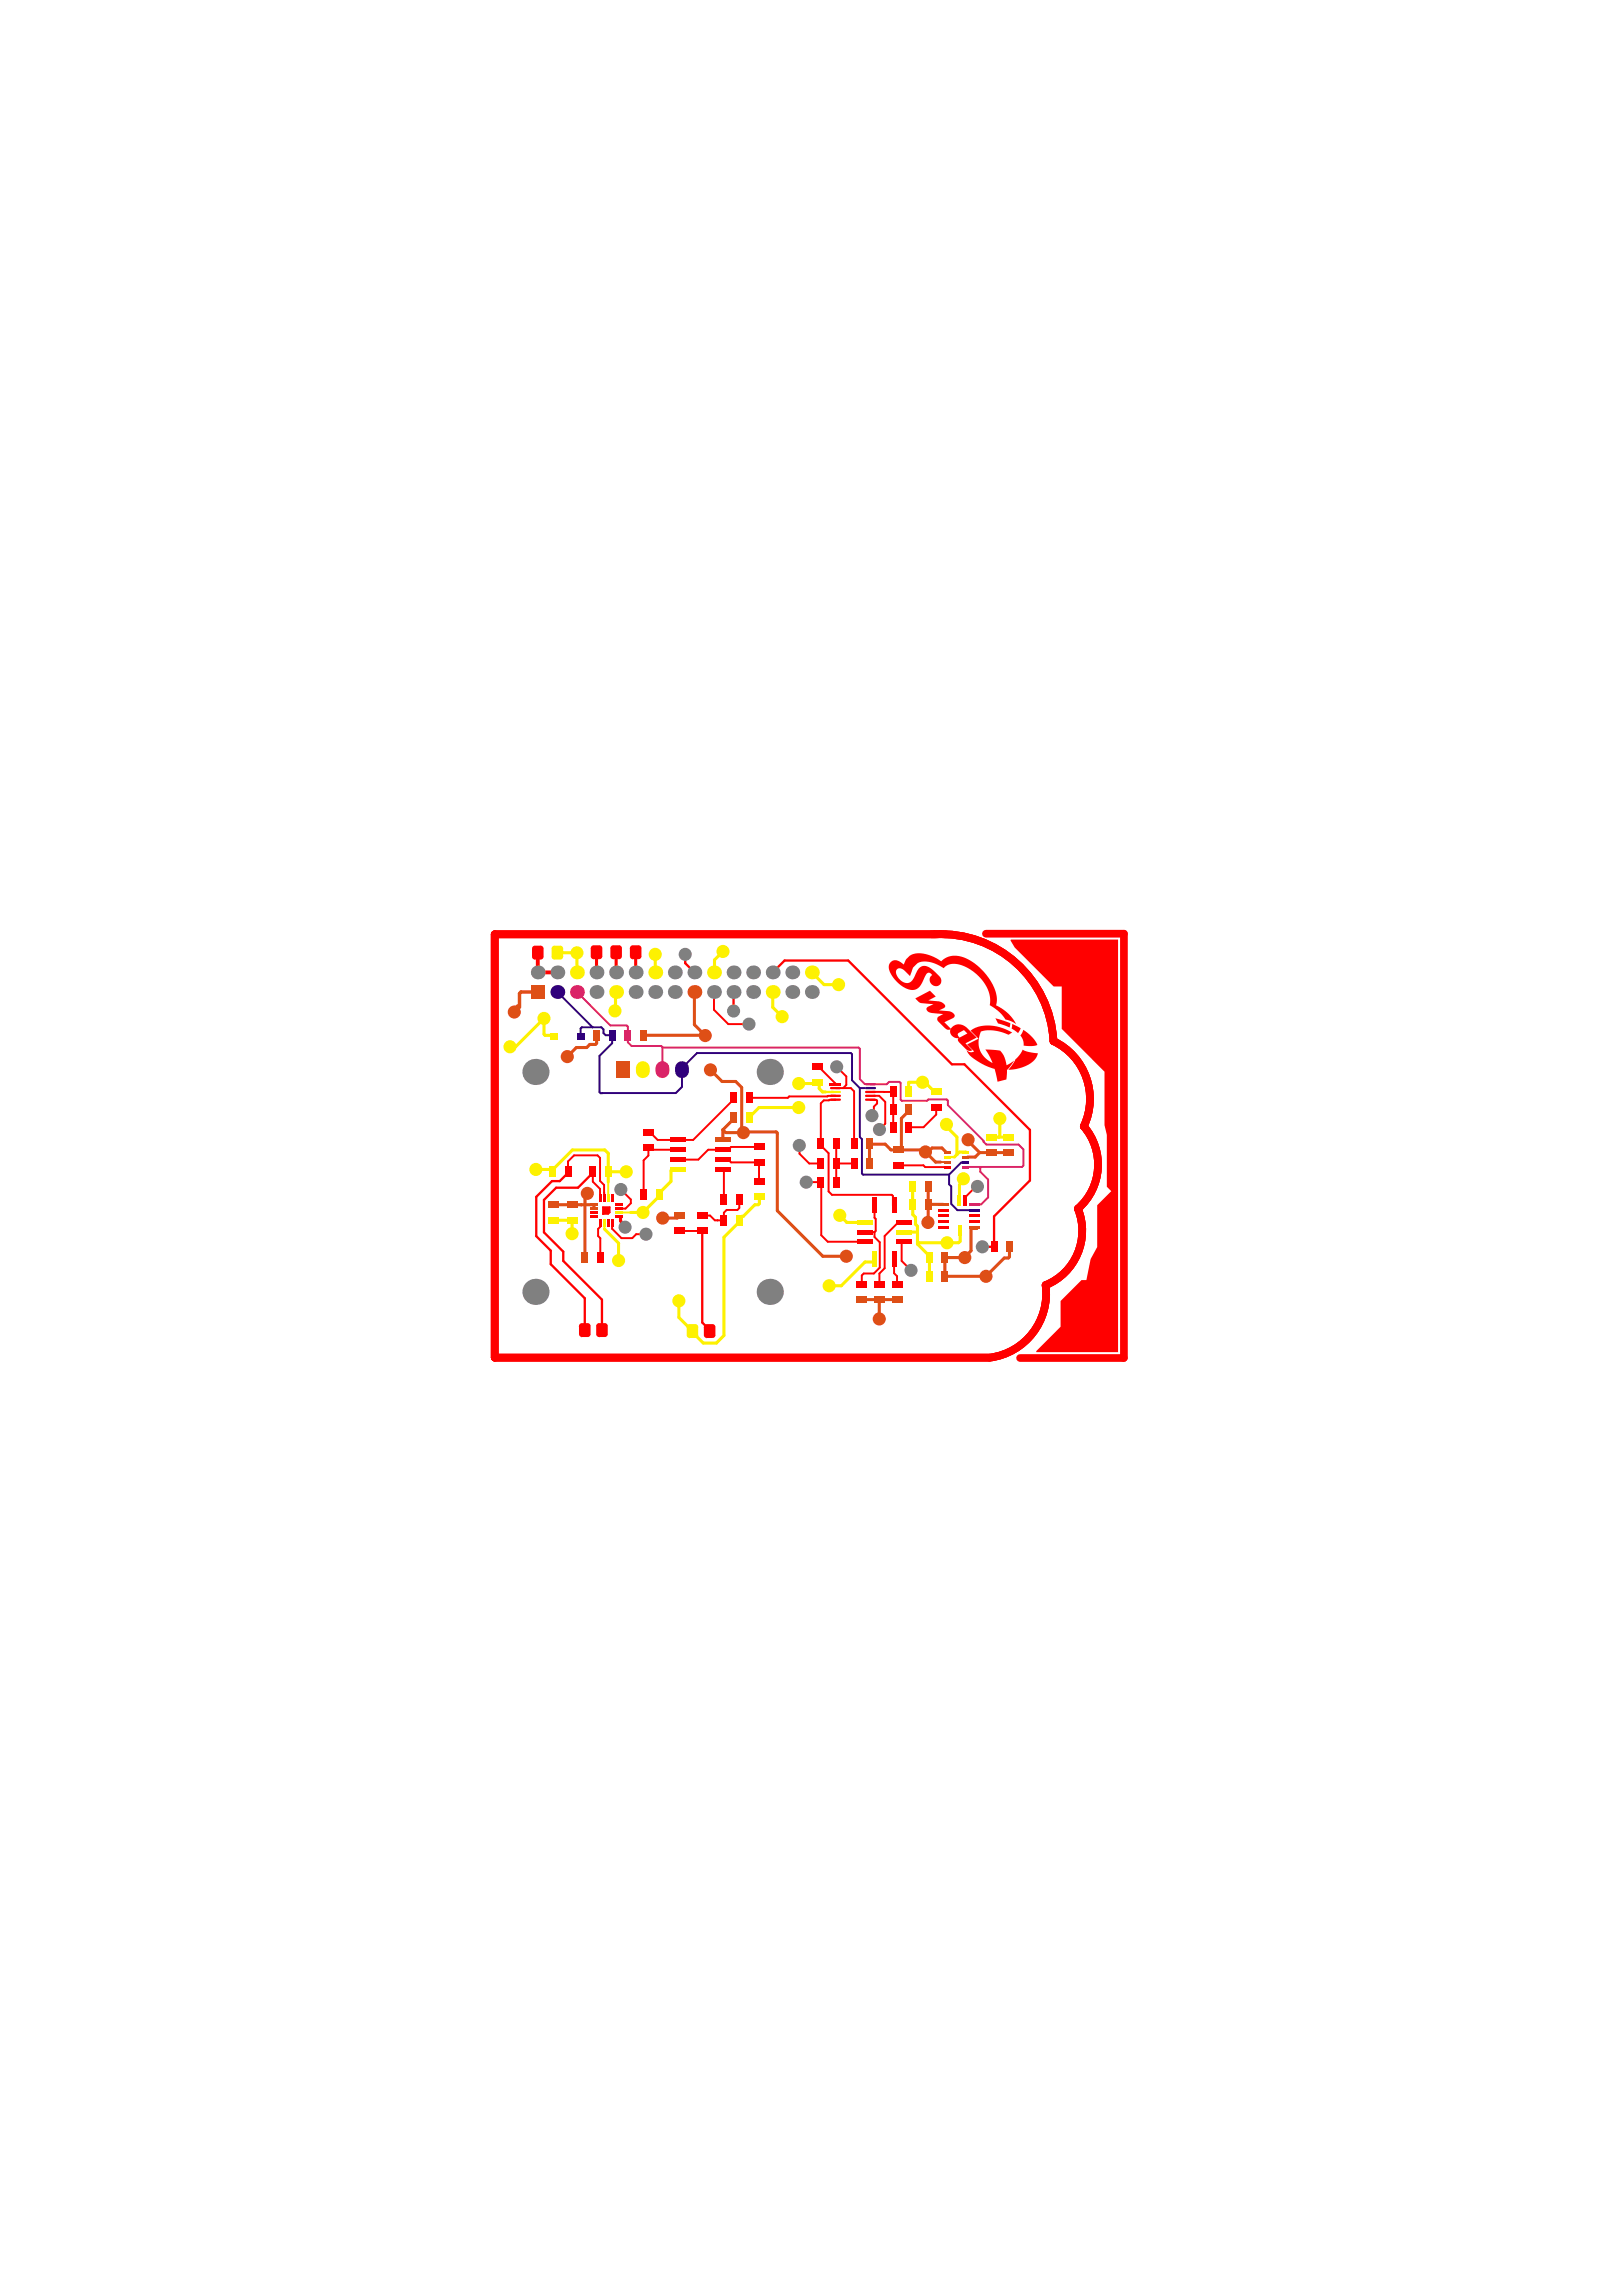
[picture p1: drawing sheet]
<svg xmlns="http://www.w3.org/2000/svg" width="210mm" height="297mm" viewBox="0 0 210 297" stroke-linecap="round" stroke-linejoin="round" font-family="sans-serif">
<g fill="#f00">
<path d="M131 132.5l1.1 .5-.4 .7-.8-.6z"/>
<path d="M132.3 135.8l.8 .3 1.2 .2-.1 .3-.5 .7-.8 .6-1.3 .4-1.1 .1 .6-.7 .3-.6 .6-.7z"/>
<path d="M132.4 133.2l1.3 1.1 .5 .9-.7 .1h-1l-.1-.7-.4-.6z"/>
<path d="M128.8 131.7l1.9 .7v.5l-1.5-.5z"/>
<path d="M115.3 124.5l.2-.2 .5-.1 .4 .2 .6 .4 .2-.6 .5-.5 .6-.3 .5-.1 1.4 .3 .9 .3 .7 .5 .7-.6 .8-.2 .9 .1 .9 .3 1.4 1 1.3 1.3 .7 1.1 .4 1 .1 .8-.1 .8 .9 .6 .7 .5 .6 .7 .4 .7-.6-.4-.8-.2-.9-1.1-1.1-.8v-.6v-.7l-.6-1.4-1.1-1.2-.6-.5-.9-.5-.9-.3-.7-.1-.8 .2-.4 .4-.8-.5-.7-.3-.7-.1h-.6l-.5 .2-.6 .6-.4 1.1-1-.9-.3-.1h-.4l-.2 .4 .2 .6 .5 .6 .6 .3h.4l.3-.2 .3-.4 .7-1.3 .2-.2 .4-.1h.5l.5 .3 1.3 1.3v.5l-.3 .4-.3 .1-.4-.1-.3-.3-.2-.4 .1-.4 .2-.3-.3-.2h-.2l-.3 .2-.8 1.5-.4 .4-.6 .1-.5-.1-.7-.3-.7-.6-.5-.6-.3-.5-.3-.7v-.4z"/>
<path d="M125.6 133.3l1-.5 1.4-.1 1.5 .2 1.5 .7-.5 .3-1.7-.6h-1l-.6 .1-.3 .1-.2 1v.9l.3 .8 .6 .7 .7 .6h.2l-1-1.7 1.9 .1 .5 .8 .4 1.1 .9-.6-.9 1.2-.1 1.3-1.1 .2-.4-1.6-.9-.3-.9-.4-1-.7-.6-.6-.2-.4 .5 .2 .5-.1-.9-.9 1.4-.7z"/>
<path d="M130.8 121.6h13.9v53.3h-10.6v-.1l3.1-3.2v-3.3l2.8-2.7h.6l.5-2.7 .9-1.6v-5.4l1.8-1.8-.6-.6v-6.7l-.3-1.2v-7l-5.5-5.5v-5.5h-1l-5.1-5-.5-.9z"/>
<path d="M118.5 129.2l1.8-1 .8 .7-1 .5 1.3 .1 .5 .2 .3 .2 .1 .3-.1 .2-.7 .3 1.5 .2 .5 .3v.3l-.1 .2-1.2 .5 .8 .9 .3-.3 .4-.2h.8l.6 .3 1.3 1.3-1.5 .8 .9 .9-.3 .1-.4-.2-1.1-1.1-.1-.1 .1-.3-.5-.1-.4-.3-.1-.4v-.3h-.3l-.3-.1-1-1-.1-.2 .1-.3 .7-.4-1.5-.1-.6-.3-.1-.2v-.2l.9-.5-1.6-.1zM124.1 133.6l-.2 .3 .3 .3 1-.5-.5-.4z"/>
</g>
<g fill="none" stroke="#fdf101" stroke-width=".4">
<path d="M70.4 132h.1M71.6 134v-.1h-1.1l-.1-.1v-2l-3.7 3.6h-.7M72.1 123.2l2.6 .1v2.5M79.7 128.3v.1v2.3l-.1 .1M84.8 123.5v2.3M93.6 123.1l-1.1 1.1-.1 1.6M100 128.3v2l1.2 1.2M105.1 125.8l1.5 1.6h1.9M69.3 151.3h2.2l2.6-2.5h4.2l.4 .4v3.7M71.6 157.9h2.4M74 157.9h.1M74 157.9v1.7"/>
<path d="M78.2 159l1.8 1.8v2.3M78.7 151.5h.1M81 151.6h-2.1l-.2 .1M87.7 151.3h-.7l-.2 .2v1.3l-1.5 1.6v.4l-2.1 2.1h-1.6M98.2 154.8l.1 .9-.2 .2h-.4l-1.5 1.5h-.2l-.3 .3v.4l-2 2v12.7l-1 1h-1.7l-3.1-3.4v-2.1M103.4 143.3h-5.2l-1.3 1.3M105.8 140h.1M105.8 140l-.2 .2h-2.2M105.8 140l.2 .3v.5l.5 .5h.3M108.7 157.2l.9 1h2.6M116.9 159.4h1.8M117.6 141.3v-1.3h2.1l1.3 1.3h.2"/>
<path d="M118.1 153.5v3.6l.4 .4v.9l.2 .2v.8M118.7 159.4v1.5M122.5 145.5v.3l1.3 1.3v2.3M124.3 159.2v1.4l-.2 .2h-5.2l-.2 .1M124.7 152.5v.3l-.5 .5v2l-.1 .1M125 149h-.8l-.7 .7M125 149h.1M128.2 147.1h2.3M129.4 144.7v2.3l-.2 .1M113.2 162.6v.5l-.2 .2h-1.1l-3 3h-1.6M118.7 160.9l1.6 1.6v2.6M120.3 165.1h.1"/>
</g>
<path d="M67 130.1l-.4 .5v.3M69.6 128.3h-2.2l-.2 .2v1.8" fill="none" stroke="#de4f16" stroke-width=".45"/>
<path d="M69.6 123.2l.2 .1M77.2 123.2v2.6M79.7 123.2v2.6M82.3 123.2v2.6M80.3 157.5v.5l.5 .4v.4" fill="none" stroke="#f00" stroke-width=".4"/>
<path d="M72.1 128.3l4.6 4.6M75.1 134v-.9l.2-.2h2.5l.3 .3v.5l.3 .2h.8v1.1l-1.6 1.6v4.7l.1 .1h9.8l.8-.8v-2.4l1.9-2h19.9l.2 .2v3.4l1 1M111.3 140.8v6.3l.2 .3v4.4l.2 .2h11.1M111.3 140.8h.6M122.8 152v1.2l.3 .3v2.3l.8 .8h2.2M125 150.3l-.6 .1-1.6 1.6" fill="none" stroke="#30007b" stroke-width=".25"/>
<g fill="none" stroke="#f00" stroke-width=".25">
<path d="M92.4 128.5v2.1l1.8 1.9h2.7M100 125.8h.1M105.8 138h.2l2.1 2.2M108.3 138l1.2 1.3v1.1l-.4 .4M73.5 151.7v-1.4l.8-.8h3l.4 .3v3l.5 .5v1.7M76.7 151.5v1.4l1 .9v1.2M77.7 158.2v.5l-.3 .3v.9l.3 .3v2.5M79.2 158.2v.8l1.2 1.2h1.4l.5-.5h1.3M80.3 153.9l1.3 1.3v.5l-.7 .7h-.8M80.8 158.8h.1M87.7 148.7h-3.5l-.3-.2v1l-.6 .6v4.5M88 159.3h2.9"/>
<path d="M92.9 157.9h-.1M93.5 150h.7l.4 .4h3.6v2.4M93.5 151.3l.2 .1v3.8M94.9 142v.2l-5.2 5.3h-4.6l-1-1h-.2M95.7 155.2v1.1l-.3 .2h-1.4l-.3 .4v1h-1.2l-.6-.6h-1M98.2 148.4h-3.6l-.4 .3h-2.6l-1.2 1.3h-2.7M103.4 148.2l.1 1.1 1.2 1.2h1.5M104.3 152.9h.1M104.3 152.9l2 .1v6.8l.8 .8h5.1M107.5 141.8h.1M108.1 142.3l-1.5 .1-.4 .3v5.5l1 1v4.9l.5 .5h7.7l.2 .1v1.3l.1 .2M108.1 140.8h2l.4 .4v6.8"/>
<path d="M108.1 141.8h-1h-5l-.2 .2h-5M108.2 148v4.9M108.2 150.5h2.3M112.2 159.4h1M112.7 142.3h.7l.1 .1v.4l-.4 .4v.8l-.3 .3M112.9 141.3h2.7v4.5M113.1 141.8h.7l.8 .8v2.8l-.8 .7M113.2 159.4v.6l.7 .7v3.3l-.8 .8h-1.3l-.3 .2v1.1M113.2 156.2v1.3l.1 .2v1.5l-.1 .2M116.3 150.8h3.2l.2 .2h2.9M116.7 158.2h-.5l-1.7 1.7v4.2l-.7 .7v1.3M121.2 143.3v.9l-1.7 1.6h-1.9"/>
<path d="M126.5 153.5h-.2l-1.4 1.4v.5M91.8 172.1v.1M115.7 162.6v2.1l.4 .4v1M116.7 160.6v2.5l1.2 1.2M128.6 161.3h.1"/>
</g>
<g fill="none" stroke="#de4f16" stroke-width=".4">
<path d="M77.2 133.9v1.1l-.1 .1h-.8l-.4 .4h-1.3l-1.2 1.2M89.9 128.3v4.3l1.3 1.3h-8M91.9 138.4l1.5 1.5h1.8l.8 .8v5.6l.2 .2M71.6 155.9h5.3v.4M74 155.9h.1M75.2 155.9h.1M75.7 155v7.7M75.7 155.9h.1M88 157.3l-.4 .3h-1.8M93.5 146.2v1.3M93.5 146.2l.4 .3h2.3M94.9 144.6v.2l-1.4 1.4"/>
<path d="M96.2 146.5l.1-.1h4.1l.2 .2v10l5.9 5.9h3M117.6 143.6v.2l-.9 .9v3.8l-.3 .3M120.1 153.5v4.7M120.1 155.8h2M121.7 150.3h-.6l-1.6-1.5h-4.2l-.7-.8h-2.1v2.5M122.4 149l-.5-.5h-1.3l-.5 .5h-.3M125.3 147.5v.1l1.5 1.5M125.7 158.8v3l-.8 .9h-2.4l-.2-.2v2.6M126.4 158.9h-.7M126.8 149.1l-.6 .6h-1M126.8 149.1h3.7M111.5 168.1h4.6"/>
<path d="M113.8 168.1v2.5M122.3 165.1h.1M130.6 161.3v1.3l-.1 .1h-.5l-2.4 2.4h-5.3"/>
</g>
<path d="M78.2 158.2v.8M78.7 155h.1M78.7 152.9v2.1M81.6 156.9h-1.4" fill="none" stroke="#fdf101" stroke-width=".25"/>
<path d="M78 157.1h.1M78 156.2h.9v.7l-.2 .2h-.7z" fill="none" stroke="#f00" stroke-width=".2"/>
<path d="M74.7 128.3l4.3 4.4h2.1l.1 .1v2l.5 .5h3.9l.1 .2v2.9M85.7 135.5h25.4l.2 .2v3.9l.6 .6h.8M112.7 140.3h2l.4-.3h1.3l.2 .1v2.2l.1 .1h3.3l.1-.2h2.4l.2 .2v.6l4.6 4.6v.1l.3 .4h4.2l.6 .6v2.1l-.1 .2h-7.1M125 151h.2M127 151l-.1 .1v.5l1 1v2.3l-.9 .9h-.9" fill="none" stroke="#da2467" stroke-width=".25"/>
<path d="M106.8 141.3h1M122.6 149.7h.9" fill="none" stroke="#fdf101" stroke-width=".3"/>
<path d="M122.4 120.9h-58.4v54.7h64M127.6 120.8h17.8v54.9M132 175.7h13.4M145.4 175.6h-.1" fill="none" stroke="#f00" stroke-width="1"/>
<path d="M88.7 123.5v1.1l1.2 1.2M94.9 128.3v2.5M100 125.8l1.5-1.5h8.3l13.4 13.4h1.6l8.5 8.5v6.5l-4.7 4.7v3.9h-1.5M73.5 151.7l-1.1 1.1h-1l-2 2v5.1l1.9 1.9v1.8l4.4 4.4v4.1M76.7 151.7l-1.9 2h-2.8l-1.6 1.5v4.2l2.5 2.5v1.2l5 5v4M90.9 159.3v11.8l.9 1" fill="none" stroke="#f00" stroke-width=".3"/>
<path d="M121.7 150.3h.9" fill="none" stroke="#de4f16" stroke-width=".25"/>
<path d="M69.6 123.2v2.6h2.5" fill="none" stroke="#f00" stroke-width=".5"/>
<path d="M78.1 156.2h.7v.8h-.7z" fill-rule="evenodd" fill="#f00"/>
<path d="M121 120.9a14.6 14.6 0 0 1 15.3 13.8 8.3 8.3 0 0 1 4 11 7.6 7.6 0 0 1-.8 10.7 7.6 7.6 0 0 1-4.2 9.9 8.4 8.4 0 0 1-7.2 9.3" fill="none" stroke="#f00" stroke-width="1"/>
<g fill="#fdf101">
<circle cx="66" cy="135.4" r=".85"/>
<circle cx="122.5" cy="145.5" r=".85"/>
<circle cx="124.7" cy="152.5" r=".85"/>
<circle cx="87.9" cy="168.3" r=".85"/>
<circle cx="103.4" cy="143.3" r=".85"/>
</g>
<circle cx="108.3" cy="138" r=".85" fill="#808080"/>
<circle cx="85.8" cy="157.6" r=".85" fill="#de4f16"/>
<circle cx="74.7" cy="123.3" r=".85" fill="#fdf101"/>
<g fill="#808080">
<circle cx="96.9" cy="132.5" r=".85"/>
<circle cx="94.9" cy="130.8" r=".85"/>
</g>
<circle cx="80" cy="163.1" r=".85" fill="#fdf101"/>
<g fill="#808080">
<circle cx="103.4" cy="148.2" r=".85"/>
<circle cx="104.3" cy="152.9" r=".85"/>
</g>
<circle cx="103.4" cy="140.2" r=".85" fill="#fdf101"/>
<circle cx="120.1" cy="158.2" r=".85" fill="#de4f16"/>
<g fill="#808080">
<circle cx="126.5" cy="153.5" r=".85"/>
<circle cx="83.6" cy="159.7" r=".85"/>
<circle cx="80.9" cy="158.8" r=".85"/>
</g>
<circle cx="125.3" cy="147.5" r=".85" fill="#de4f16"/>
<g fill="#808080">
<circle cx="112.8" cy="144.3" r=".85"/>
<circle cx="127.1" cy="161.3" r=".85"/>
</g>
<circle cx="76" cy="154.4" r=".85" fill="#de4f16"/>
<g fill="#fdf101">
<circle cx="74" cy="159.6" r=".85"/>
<circle cx="69.3" cy="151.3" r=".85"/>
</g>
<circle cx="119.8" cy="149" r=".85" fill="#de4f16"/>
<g fill="#fdf101">
<circle cx="108.7" cy="157.2" r=".85"/>
<circle cx="122.6" cy="160.8" r=".85"/>
<circle cx="107.3" cy="166.3" r=".85"/>
</g>
<g fill="#de4f16">
<circle cx="109.5" cy="162.5" r=".85"/>
<circle cx="91.9" cy="138.4" r=".85"/>
<circle cx="91.3" cy="134" r=".85"/>
</g>
<circle cx="84.8" cy="123.5" r=".85" fill="#fdf101"/>
<circle cx="88.7" cy="123.5" r=".85" fill="#808080"/>
<g fill="#de4f16">
<circle cx="73.4" cy="136.7" r=".85"/>
<circle cx="66.6" cy="130.9" r=".85"/>
</g>
<g fill="#fdf101">
<circle cx="79.6" cy="130.8" r=".85"/>
<circle cx="108.5" cy="127.4" r=".85"/>
<circle cx="101.2" cy="131.5" r=".85"/>
<circle cx="93.6" cy="123.1" r=".85"/>
<circle cx="81" cy="151.6" r=".85"/>
</g>
<circle cx="80.3" cy="153.9" r=".85" fill="#808080"/>
<circle cx="70.4" cy="131.8" r=".85" fill="#fdf101"/>
<g fill="#808080">
<circle cx="113.8" cy="146.1" r=".85"/>
<circle cx="117.9" cy="164.3" r=".85"/>
</g>
<circle cx="83.2" cy="156.9" r=".85" fill="#fdf101"/>
<g fill="#de4f16">
<circle cx="124.9" cy="162.7" r=".85"/>
<circle cx="127.6" cy="165.1" r=".85"/>
<circle cx="113.8" cy="170.6" r=".85"/>
<circle cx="96.2" cy="146.5" r=".85"/>
</g>
<g fill="#fdf101">
<circle cx="119.4" cy="140" r=".85"/>
<circle cx="129.4" cy="144.7" r=".85"/>
</g>
<circle cx="69.3" cy="138.7" r="1.69" fill="#808080"/>
<path d="M68.7 127.4h1.8v1.8h-1.8z" fill-rule="evenodd" fill="#de4f16"/>
<circle cx="74.7" cy="128.3" r=".9" fill="#da2467"/>
<circle cx="77.2" cy="128.3" r=".9" fill="#808080"/>
<path d="M83.2 138.2v.4" fill="none" stroke="#fdf101" stroke-width="1.8"/>
<path d="M85.7 138.2v.4" fill="none" stroke="#da2467" stroke-width="1.8"/>
<g fill="#808080">
<circle cx="82.3" cy="128.3" r=".9"/>
<circle cx="84.8" cy="128.3" r=".9"/>
<circle cx="87.3" cy="128.3" r=".9"/>
</g>
<circle cx="89.9" cy="128.3" r=".9" fill="#de4f16"/>
<g fill="#808080">
<circle cx="92.4" cy="128.3" r=".9"/>
<circle cx="94.9" cy="128.3" r=".9"/>
<circle cx="99.6" cy="138.7" r="1.69"/>
</g>
<circle cx="100" cy="128.3" r=".9" fill="#fdf101"/>
<g fill="#808080">
<circle cx="102.5" cy="128.3" r=".9"/>
<circle cx="69.3" cy="167.1" r="1.69"/>
<circle cx="69.6" cy="125.8" r=".9"/>
</g>
<circle cx="74.7" cy="125.8" r=".9" fill="#fdf101"/>
<g fill="#808080">
<circle cx="77.2" cy="125.8" r=".9"/>
<circle cx="82.3" cy="125.8" r=".9"/>
</g>
<circle cx="84.8" cy="125.8" r=".9" fill="#fdf101"/>
<g fill="#808080">
<circle cx="87.3" cy="125.8" r=".9"/>
<circle cx="89.9" cy="125.8" r=".9"/>
</g>
<circle cx="92.4" cy="125.8" r=".9" fill="#fdf101"/>
<g fill="#808080">
<circle cx="94.9" cy="125.8" r=".9"/>
<circle cx="99.6" cy="167.1" r="1.69"/>
<circle cx="100" cy="125.8" r=".9"/>
<circle cx="102.5" cy="125.8" r=".9"/>
</g>
<path d="M79.8 137.3h1.8v2.2h-1.8z" fill-rule="evenodd" fill="#de4f16"/>
<path d="M88.3 138.2v.4" fill="none" stroke="#30007b" stroke-width="1.8"/>
<circle cx="72.1" cy="128.3" r=".9" fill="#30007b"/>
<circle cx="79.7" cy="128.3" r=".9" fill="#fdf101"/>
<g fill="#808080">
<circle cx="97.5" cy="128.3" r=".9"/>
<circle cx="105.1" cy="128.3" r=".9"/>
<circle cx="72.1" cy="125.8" r=".9"/>
<circle cx="79.7" cy="125.8" r=".9"/>
<circle cx="97.5" cy="125.8" r=".9"/>
</g>
<circle cx="105.1" cy="125.8" r=".9" fill="#fdf101"/>
<g fill="#f00">
<path d="M76.4 157.2h1v.3h-1z" fill-rule="evenodd"/>
<path d="M76.4 156.7h1v.3h-1z" fill-rule="evenodd"/>
</g>
<path d="M76.4 156.2h1v.3h-1z" fill-rule="evenodd" fill="#de4f16"/>
<path d="M78.1 154.5h.3v1h-.3z" fill-rule="evenodd" fill="#f00"/>
<path d="M78.6 154.5h.3v1h-.3z" fill-rule="evenodd" fill="#fdf101"/>
<g fill="#f00">
<path d="M79.1 154.5h.3v1h-.3z" fill-rule="evenodd"/>
<path d="M90.2 158.8h1.3v.9h-1.3z" fill-rule="evenodd"/>
<path d="M90.2 156.8h1.3v.9h-1.3z" fill-rule="evenodd"/>
<path d="M120.5 142.8h1.3v.9h-1.3z" fill-rule="evenodd"/>
<path d="M122.2 150.8h.9v.4h-.9z" fill-rule="evenodd"/>
</g>
<path d="M122.2 150.2h.9v.3h-.9z" fill-rule="evenodd" fill="#de4f16"/>
<path d="M122.2 149.5h.9v.4h-.9z" fill-rule="evenodd" fill="#fdf101"/>
<path d="M122.2 148.9h.9v.3h-.9z" fill-rule="evenodd" fill="#de4f16"/>
<path d="M124.5 150.8h.9v.4h-.9z" fill-rule="evenodd" fill="#da2467"/>
<path d="M124.5 150.2h.9v.3h-.9z" fill-rule="evenodd" fill="#30007b"/>
<path d="M124.5 149.5h.9v.4h-.9z" fill-rule="evenodd" fill="#de4f16"/>
<path d="M124.5 148.9h.9v.3h-.9z" fill-rule="evenodd" fill="#fdf101"/>
<path d="M76.4 155.7h1v.3h-1z" fill-rule="evenodd" fill="#de4f16"/>
<g fill="#f00">
<path d="M79.1 157.7h.3v1h-.3z" fill-rule="evenodd"/>
<path d="M78.6 157.7h.3v1h-.3z" fill-rule="evenodd"/>
</g>
<path d="M78.1 157.7h.3v1h-.3z" fill-rule="evenodd" fill="#fdf101"/>
<path d="M94.5 143.9h.9v1.3h-.9z" fill-rule="evenodd" fill="#de4f16"/>
<path d="M94.5 141.4h.9v1.3h-.9z" fill-rule="evenodd" fill="#f00"/>
<path d="M96.5 143.9h.9v1.3h-.9z" fill-rule="evenodd" fill="#fdf101"/>
<path d="M96.5 141.4h.9v1.3h-.9z" fill-rule="evenodd" fill="#f00"/>
<path d="M112.9 161.9h.6v2h-.6z" fill-rule="evenodd" fill="#fdf101"/>
<path d="M112.9 154.9h.6v2h-.6z" fill-rule="evenodd" fill="#f00"/>
<path d="M120.5 140.8h1.3v.9h-1.3z" fill-rule="evenodd" fill="#fdf101"/>
<g fill="#f00">
<path d="M124.7 154.7h.4v1.3h-.4z" fill-rule="evenodd"/>
<path d="M76.3 150.9h.9v1.3h-.9z" fill-rule="evenodd"/>
</g>
<path d="M78.3 150.9h.9v1.3h-.9z" fill-rule="evenodd" fill="#fdf101"/>
<path d="M79.6 156.2h1v.3h-1z" fill-rule="evenodd" fill="#f00"/>
<path d="M79.6 156.7h1v.3h-1z" fill-rule="evenodd" fill="#fdf101"/>
<g fill="#f00">
<path d="M79.6 157.2h1v.3h-1z" fill-rule="evenodd"/>
<path d="M77.6 154.5h.3v1h-.3z" fill-rule="evenodd"/>
<path d="M87.3 158.8h1.3v.9h-1.3z" fill-rule="evenodd"/>
</g>
<path d="M87.3 156.8h1.3v.9h-1.3z" fill-rule="evenodd" fill="#de4f16"/>
<g fill="#f00">
<path d="M83.3 148h1.3v.9h-1.3z" fill-rule="evenodd"/>
<path d="M83.3 146h1.3v.9h-1.3z" fill-rule="evenodd"/>
<path d="M93.2 154.6h.9v1.3h-.9z" fill-rule="evenodd"/>
<path d="M95.2 154.6h.9v1.3h-.9z" fill-rule="evenodd"/>
<path d="M92.5 151h2v.6h-2z" fill-rule="evenodd"/>
<path d="M92.5 148.4h2v.6h-2z" fill-rule="evenodd"/>
</g>
<path d="M92.5 147.2h2v.6h-2z" fill-rule="evenodd" fill="#de4f16"/>
<path d="M97.6 154.4h1.3v.9h-1.3z" fill-rule="evenodd" fill="#fdf101"/>
<g fill="#f00">
<path d="M97.6 152.4h1.3v.9h-1.3z" fill-rule="evenodd"/>
<path d="M110.9 160.3h2v.6h-2z" fill-rule="evenodd"/>
<path d="M110.9 159.1h2v.6h-2z" fill-rule="evenodd"/>
<path d="M105.8 152.3h.9v1.3h-.9z" fill-rule="evenodd"/>
<path d="M107.8 152.3h.9v1.3h-.9z" fill-rule="evenodd"/>
</g>
<path d="M107.5 142.3h1.2" fill="none" stroke="#f00" stroke-width=".3"/>
<path d="M107.4 140.1h1.4v.3h-1.4z" fill-rule="evenodd" fill="#f00"/>
<path d="M107.5 140.8h1.2" fill="none" stroke="#f00" stroke-width=".3"/>
<path d="M107.5 141.3h1.2" fill="none" stroke="#fdf101" stroke-width=".3"/>
<path d="M119.8 164.5h.9v1.3h-.9z" fill-rule="evenodd" fill="#fdf101"/>
<path d="M115.9 160.3h2v.6h-2z" fill-rule="evenodd" fill="#f00"/>
<path d="M115.9 159.1h2v.6h-2z" fill-rule="evenodd" fill="#fdf101"/>
<path d="M115.7 150.3h1.3v.9h-1.3z" fill-rule="evenodd" fill="#f00"/>
<g fill="#de4f16">
<path d="M115.7 148.3h1.3v.9h-1.3z" fill-rule="evenodd"/>
<path d="M121.8 164.5h.9v1.3h-.9z" fill-rule="evenodd"/>
</g>
<path d="M128.2 160.7h.9v1.2h-.9z" fill-rule="evenodd" fill="#f00"/>
<path d="M124.1 158.6h.4v1.3h-.4z" fill-rule="evenodd" fill="#fdf101"/>
<path d="M125.5 158.6h1.3v.4h-1.3z" fill-rule="evenodd" fill="#de4f16"/>
<g fill="#f00">
<path d="M121.4 158.6h1.3v.4h-1.3z" fill-rule="evenodd"/>
<path d="M125.5 157.1h1.3v.4h-1.3z" fill-rule="evenodd"/>
</g>
<path d="M125.5 156.4h1.3v.3h-1.3z" fill-rule="evenodd" fill="#30007b"/>
<g fill="#f00">
<path d="M121.4 156.4h1.3v.3h-1.3z" fill-rule="evenodd"/>
<path d="M121.4 157.1h1.3v.4h-1.3z" fill-rule="evenodd"/>
</g>
<path d="M127.6 148.7h1.3v.9h-1.3z" fill-rule="evenodd" fill="#de4f16"/>
<path d="M127.6 146.7h1.3v.9h-1.3z" fill-rule="evenodd" fill="#fdf101"/>
<g fill="#de4f16">
<path d="M130.2 160.7h.9v1.2h-.9z" fill-rule="evenodd"/>
<path d="M129.9 148.7h1.3v.9h-1.3z" fill-rule="evenodd"/>
</g>
<path d="M129.9 146.7h1.3v.9h-1.3z" fill-rule="evenodd" fill="#fdf101"/>
<path d="M71 155.4h1.3v.9h-1.3z" fill-rule="evenodd" fill="#de4f16"/>
<g fill="#fdf101">
<path d="M71 157.4h1.3v.9h-1.3z" fill-rule="evenodd"/>
<path d="M71.2 133.6h.9v.9h-.9z" fill-rule="evenodd"/>
</g>
<g fill="#f00">
<path d="M69.2 122.3h.8l.3 .4v1.1l-.3 .3h-.8l-.4-.3v-1.1z" fill-rule="evenodd"/>
<path d="M77.5 171.2h.8l.3 .4v1l-.3 .4h-.8l-.3-.4v-1z" fill-rule="evenodd"/>
<path d="M75.3 171.2h.7l.4 .4v1l-.4 .4h-.7l-.4-.4v-1z" fill-rule="evenodd"/>
<path d="M77.2 162h.9v1.3h-.9z" fill-rule="evenodd"/>
</g>
<g fill="#f00">
<path d="M70 122.3v.4zM70 122.3l.2 .1 .1 .3h-.3z"/>
<path d="M68.8 122.7h.4zM69 122.4l.2-.1v.4h-.4z"/>
<path d="M69.2 123.8v.3zM68.8 123.8h.4v.3l-.3-.1z"/>
<path d="M70 123.8h.3zM70 123.8h.3v.2l-.3 .1z"/>
<path d="M78.3 171.2v.4zM78.3 171.2l.3 .2v.2h-.3z"/>
<path d="M77.2 171.6h.3zM77.3 171.2h.2v.4h-.3z"/>
<path d="M77.5 172.6v.4zM77.2 172.6h.3v.4l-.2-.1z"/>
<path d="M78.3 172.6h.3zM78.3 172.6h.3l-.1 .3-.2 .1z"/>
<path d="M76 171.2v.4zM76 171.2l.4 .2v.2h-.4z"/>
<path d="M74.9 171.6h.4zM75.1 171.2h.2v.4h-.4z"/>
<path d="M75.3 172.6v.4zM74.9 172.6h.4v.4l-.2-.1z"/>
<path d="M76 172.6h.4zM76 172.6h.4l-.2 .3-.2 .1z"/>
</g>
<path d="M75.2 162h.9v1.3h-.9z" fill-rule="evenodd" fill="#de4f16"/>
<g fill="#f00">
<path d="M79.6 155.7h1v.3h-1z" fill-rule="evenodd"/>
<path d="M77.6 157.7h.3v1h-.3z" fill-rule="evenodd"/>
</g>
<path d="M73.4 155.4h1.3v.9h-1.3z" fill-rule="evenodd" fill="#de4f16"/>
<path d="M73.4 157.4h1.3v.9h-1.3z" fill-rule="evenodd" fill="#fdf101"/>
<g fill="#30007b">
<path d="M74.6 133.6h1v.9h-1z" fill-rule="evenodd"/>
<path d="M78.8 133.3h.9v1.3h-.9z" fill-rule="evenodd"/>
</g>
<path d="M76.8 133.3h.9v1.3h-.9z" fill-rule="evenodd" fill="#de4f16"/>
<g fill="#f00">
<path d="M79.4 122.3h.7l.4 .4v1l-.4 .4h-.7l-.4-.4v-1z" fill-rule="evenodd"/>
<path d="M76.8 122.3h.8l.3 .4v1l-.3 .4h-.8l-.4-.4v-1z" fill-rule="evenodd"/>
</g>
<g fill="#f00">
<path d="M80.1 122.3v.4zM80.1 122.3l.3 .2 .1 .2h-.4z"/>
<path d="M79 122.7h.4zM79.2 122.3h.2v.4h-.4z"/>
<path d="M79.4 123.7v.4zM79 123.7h.4v.4l-.4-.2z"/>
<path d="M80.1 123.7h.4zM80.1 123.7h.4l-.1 .2-.3 .2z"/>
<path d="M77.6 122.3v.4zM77.6 122.3l.3 .2v.2h-.3z"/>
<path d="M76.4 122.7h.4zM76.6 122.3h.2v.4h-.4z"/>
<path d="M76.8 123.7v.4zM76.4 123.7h.4v.4l-.3-.2z"/>
<path d="M77.6 123.7h.3zM77.6 123.7h.3v.2l-.3 .2z"/>
</g>
<path d="M84.8 153.9h.9v1.3h-.9z" fill-rule="evenodd" fill="#fdf101"/>
<path d="M82.8 153.9h.9v1.3h-.9z" fill-rule="evenodd" fill="#f00"/>
<path d="M80.8 133.3h.9v1.3h-.9z" fill-rule="evenodd" fill="#da2467"/>
<path d="M82.8 133.3h.9v1.3h-.9z" fill-rule="evenodd" fill="#de4f16"/>
<g fill="#f00">
<path d="M81.9 122.3h.7l.4 .4v1l-.4 .4h-.7l-.4-.4v-1z" fill-rule="evenodd"/>
<path d="M91.5 171.3h.7l.4 .4v1l-.4 .4h-.7l-.4-.4v-1z" fill-rule="evenodd"/>
</g>
<g fill="#f00">
<path d="M82.6 122.3v.4zM82.6 122.3l.4 .2v.2h-.4z"/>
<path d="M81.5 122.7h.4zM81.7 122.3h.2v.4h-.4z"/>
<path d="M81.9 123.7v.4zM81.5 123.7h.4v.4l-.3-.2z"/>
<path d="M82.6 123.7h.4zM82.6 123.7h.4v.2l-.4 .2z"/>
<path d="M92.2 171.3v.4zM92.2 171.3l.3 .2 .1 .2h-.4z"/>
<path d="M91.1 171.7h.4zM91.3 171.4l.2-.1v.4h-.4z"/>
<path d="M91.5 172.7v.4zM91.1 172.7h.4v.4h-.2z"/>
<path d="M92.2 172.7h.4zM92.2 172.7h.4l-.2 .4h-.2z"/>
</g>
<g fill="#fdf101">
<path d="M89.2 171.3h.8l.4 .4v1l-.4 .4h-.8l-.3-.4v-1z" fill-rule="evenodd"/>
<path d="M95.2 157.2h.9v1.3h-.9z" fill-rule="evenodd"/>
</g>
<g fill="#fdf101">
<path d="M90 171.3v.4zM90 171.3l.3 .2 .1 .2h-.4z"/>
<path d="M88.9 171.7h.3zM89 171.4l.2-.1v.4h-.3z"/>
<path d="M89.2 172.7v.4zM88.9 172.7h.3v.4h-.2z"/>
<path d="M90 172.7h.4zM90 172.7h.4l-.2 .4h-.2z"/>
</g>
<g fill="#f00">
<path d="M93.2 157.2h.9v1.3h-.9z" fill-rule="evenodd"/>
<path d="M92.5 149.7h2v.6h-2z" fill-rule="evenodd"/>
<path d="M97.6 147.9h1.3v.9h-1.3z" fill-rule="evenodd"/>
</g>
<path d="M110.9 167.7h1.3v.9h-1.3z" fill-rule="evenodd" fill="#de4f16"/>
<path d="M110.9 165.7h1.3v.9h-1.3z" fill-rule="evenodd" fill="#f00"/>
<path d="M110.9 157.9h2v.6h-2z" fill-rule="evenodd" fill="#fdf101"/>
<g fill="#f00">
<path d="M105.8 147.3h.9v1.3h-.9z" fill-rule="evenodd"/>
<path d="M107.8 147.3h.9v1.3h-.9z" fill-rule="evenodd"/>
<path d="M110.1 147.3h.9v1.3h-.9z" fill-rule="evenodd"/>
</g>
<path d="M107.5 141.8h1.2" fill="none" stroke="#f00" stroke-width=".3"/>
<path d="M105.1 139.6h1.3v.9h-1.3z" fill-rule="evenodd" fill="#fdf101"/>
<path d="M105.1 137.6h1.3v.9h-1.3z" fill-rule="evenodd" fill="#f00"/>
<g fill="#de4f16">
<path d="M115.4 167.7h1.3v.9h-1.3z" fill-rule="evenodd"/>
<path d="M113.2 167.7h1.3v.9h-1.3z" fill-rule="evenodd"/>
</g>
<g fill="#f00">
<path d="M115.4 161.9h.6v2h-.6z" fill-rule="evenodd"/>
<path d="M115.4 165.7h1.3v.9h-1.3z" fill-rule="evenodd"/>
<path d="M113.2 165.7h1.3v.9h-1.3z" fill-rule="evenodd"/>
</g>
<path d="M119.8 162h.9v1.3h-.9z" fill-rule="evenodd" fill="#fdf101"/>
<g fill="#f00">
<path d="M115.4 154.9h.6v2h-.6z" fill-rule="evenodd"/>
<path d="M115.9 157.9h2v.6h-2z" fill-rule="evenodd"/>
</g>
<path d="M119.6 152.9h.9v1.3h-.9z" fill-rule="evenodd" fill="#de4f16"/>
<g fill="#fdf101">
<path d="M117.6 152.9h.9v1.3h-.9z" fill-rule="evenodd"/>
<path d="M117.7 155.2h.9v1.3h-.9z" fill-rule="evenodd"/>
</g>
<path d="M119.7 155.2h.9v1.3h-.9z" fill-rule="evenodd" fill="#de4f16"/>
<g fill="#f00">
<path d="M115.1 145.2h.9v1.3h-.9z" fill-rule="evenodd"/>
<path d="M117.1 145.2h.9v1.3h-.9z" fill-rule="evenodd"/>
<path d="M115.1 140.6h.9v1.3h-.9z" fill-rule="evenodd"/>
</g>
<path d="M117.1 140.6h.9v1.3h-.9z" fill-rule="evenodd" fill="#fdf101"/>
<path d="M121.8 162h.9v1.3h-.9z" fill-rule="evenodd" fill="#de4f16"/>
<path d="M125.5 157.9h1.3v.3h-1.3z" fill-rule="evenodd" fill="#f00"/>
<path d="M125.5 155.6h1.3v.4h-1.3z" fill-rule="evenodd" fill="#da2467"/>
<path d="M123.9 154.7h.4v1.3h-.4z" fill-rule="evenodd" fill="#fdf101"/>
<path d="M121.4 155.6h1.3v.4h-1.3z" fill-rule="evenodd" fill="#de4f16"/>
<path d="M121.4 157.9h1.3v.3h-1.3z" fill-rule="evenodd" fill="#f00"/>
<path d="M71.1 150.9h.9v1.3h-.9z" fill-rule="evenodd" fill="#fdf101"/>
<g fill="#f00">
<path d="M73.1 150.9h.9v1.3h-.9z" fill-rule="evenodd"/>
<path d="M97.6 149.9h1.3v.9h-1.3z" fill-rule="evenodd"/>
<path d="M105.8 149.9h.9v1.3h-.9z" fill-rule="evenodd"/>
<path d="M107.8 149.9h.9v1.3h-.9z" fill-rule="evenodd"/>
<path d="M110.1 149.9h.9v1.3h-.9z" fill-rule="evenodd"/>
</g>
<path d="M117.1 142.9h.9v1.3h-.9z" fill-rule="evenodd" fill="#de4f16"/>
<path d="M115.1 142.9h.9v1.3h-.9z" fill-rule="evenodd" fill="#f00"/>
<path d="M86.7 151h2v.6h-2z" fill-rule="evenodd" fill="#fdf101"/>
<g fill="#f00">
<path d="M86.7 148.4h2v.6h-2z" fill-rule="evenodd"/>
<path d="M86.7 147.2h2v.6h-2z" fill-rule="evenodd"/>
</g>
<path d="M112.1 142.3h1.1M112.1 141.3h1.1" fill="none" stroke="#f00" stroke-width=".3"/>
<path d="M112.1 140.3h1.1" fill="none" stroke="#da2467" stroke-width=".3"/>
<path d="M112.1 140.8h1.1" fill="none" stroke="#30007b" stroke-width=".3"/>
<path d="M86.7 149.7h2v.6h-2z" fill-rule="evenodd" fill="#f00"/>
<path d="M71.8 122.3h.7l.4 .4v1.1l-.4 .3h-.7l-.4-.3v-1.1z" fill-rule="evenodd" fill="#fdf101"/>
<g fill="#fdf101">
<path d="M72.5 122.3v.4zM72.5 122.3l.2 .1 .2 .3h-.4z"/>
<path d="M71.4 122.7h.4zM71.6 122.4l.2-.1v.4h-.4z"/>
<path d="M71.8 123.8v.3zM71.4 123.8h.4v.3l-.4-.1z"/>
<path d="M72.5 123.8h.4zM72.5 123.8h.4l-.1 .2-.3 .1z"/>
</g>
<path d="M112.1 147.3h.9v1.3h-.9z" fill-rule="evenodd" fill="#de4f16"/>
<path d="M112.1 141.8h1.1" fill="none" stroke="#f00" stroke-width=".3"/>
<path d="M112.1 149.9h.9v1.3h-.9z" fill-rule="evenodd" fill="#de4f16"/>
</svg>
